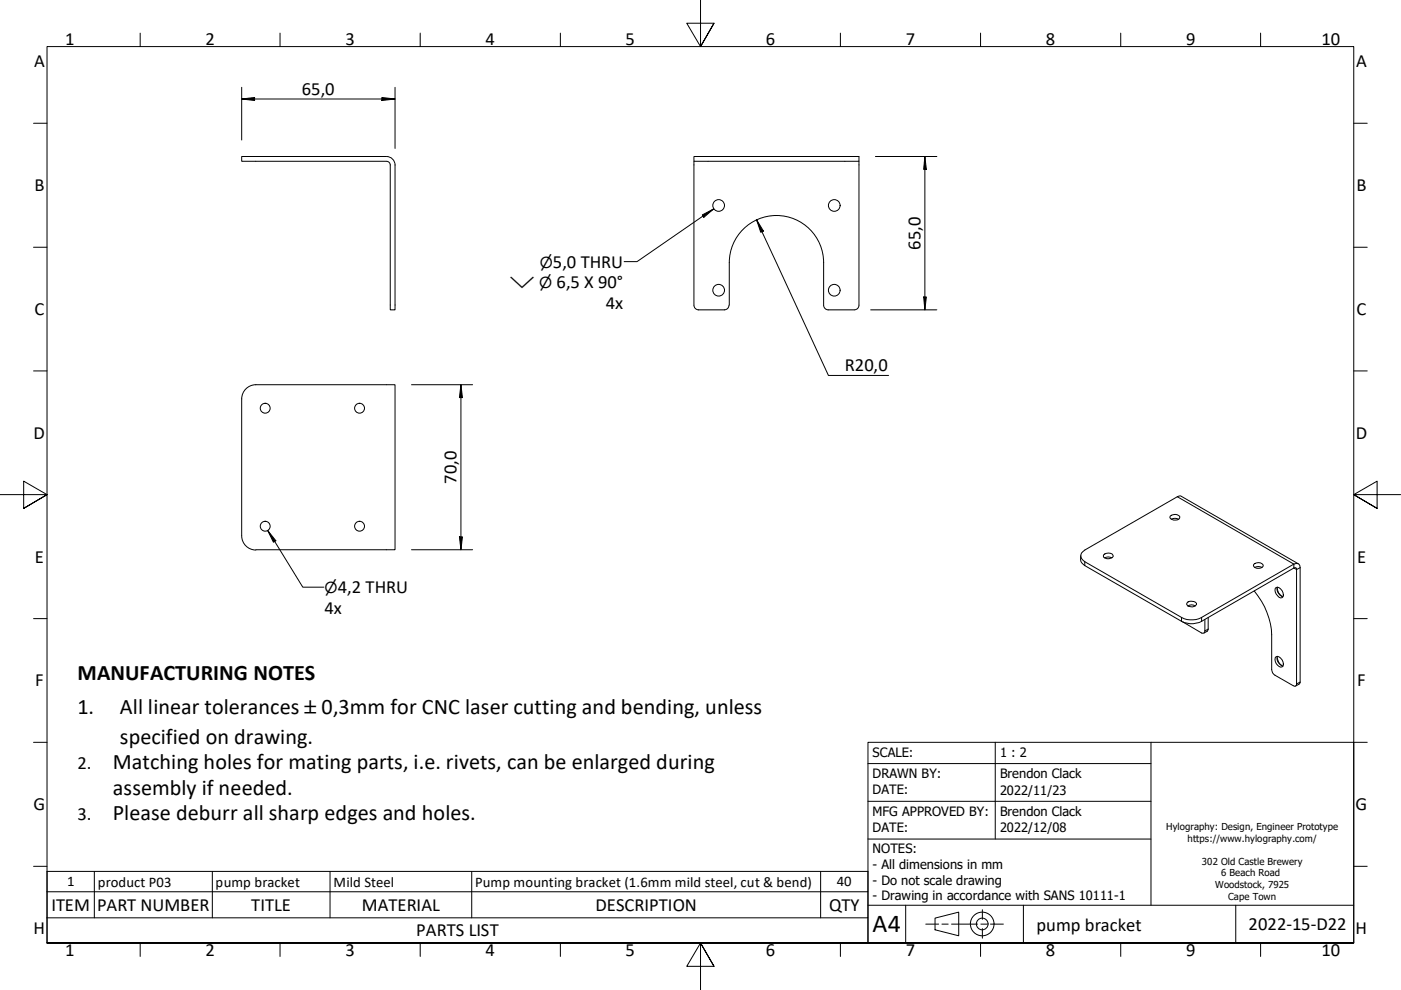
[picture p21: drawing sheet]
<svg xmlns="http://www.w3.org/2000/svg" width="297mm" height="210mm" viewBox="0 0 297 210" stroke-linecap="round" stroke-linejoin="round" font-family="sans-serif">
<defs><g id="words">
<text font-size="5.5" x="185" y="197.6">A4</text>
<g font-size="4.7">
<text x="16.4" y="144.2">MANUFACTURING NOTES</text>
<text x="16.4" y="151.4">1.</text>
<text x="25.4" y="151.4">All linear tolerances</text>
<text x="68.2" y="151.4">0,3mm for CNC laser cutting and bending, unless</text>
<text x="25.4" y="157.7">specified on drawing.</text>
<text x="23.9" y="163.1">Matching holes for mating parts, i.e. rivets, can be enlarged during</text>
<text x="23.9" y="168.5">assembly if needed.</text>
<text x="23.9" y="173.9">Please deburr all sharp edges and holes.</text>
</g>
<g font-size="3.9">
<text x="13.8" y="9.5">1</text>
<text x="43.6" y="9.5">2</text>
<text x="73.3" y="9.5">3</text>
<text x="102.9" y="9.5">4</text>
<text x="132.7" y="9.5">5</text>
<text x="162.4" y="9.5">6</text>
<text x="192" y="9.5">7</text>
<text x="221.7" y="9.5">8</text>
<text x="251.5" y="9.5">9</text>
<text x="280.2" y="9.5">10</text>
<text x="7.2" y="14.3">A</text>
<text x="287.5" y="14.3">A</text>
<text x="64" y="20">65,0</text>
<text x="7.3" y="40.5">B</text>
<text x="287.6" y="40.5">B</text>
<text x="195.1" y="52.9" transform="rotate(-90 195.1 52.9)">65,0</text>
<text x="117.2" y="56.7">5,0 THRU</text>
<text x="118" y="61.1">6,5 X 90°</text>
<text x="128.5" y="65.4">4x</text>
<text x="7.3" y="66.8">C</text>
<text x="287.6" y="66.8">C</text>
<text x="179.1" y="78.6">R20,0</text>
<text x="7.1" y="93">D</text>
<text x="287.5" y="93">D</text>
<text x="96.8" y="102.6" transform="rotate(-90 96.8 102.6)">70,0</text>
<text x="7.4" y="119.3">E</text>
<text x="287.7" y="119.3">E</text>
<text x="71.6" y="125.7">4,2 THRU</text>
<text x="68.8" y="130.1">4x</text>
<text x="7.4" y="145.5">F</text>
<text x="287.7" y="145.5">F</text>
<text x="64.6" y="151.4">±</text>
<text x="16.4" y="163.1">2.</text>
<text x="7.1" y="171.8">G</text>
<text x="16.4" y="173.9">3.</text>
<text x="287.4" y="171.8">G</text>
<text x="10.9" y="193.1">ITEM</text>
<text x="20.6" y="193.1">PART NUMBER</text>
<text x="53.3" y="193.1">TITLE</text>
<text x="76.7" y="193.1">MATERIAL</text>
<text x="126.2" y="193.1">DESCRIPTION</text>
<text x="175.8" y="193.1">QTY</text>
<text x="219.8" y="197.3">pump bracket</text>
<text x="264.7" y="197.2">2022-15-D22</text>
<text x="7.1" y="198">H</text>
<text x="13.8" y="202.8">1</text>
<text x="43.6" y="202.8">2</text>
<text x="73.3" y="202.8">3</text>
<text x="88.3" y="198.5">PARTS LIST</text>
<text x="102.9" y="202.8">4</text>
<text x="132.7" y="202.8">5</text>
<text x="162.4" y="202.8">6</text>
<text x="192" y="202.8">7</text>
<text x="221.7" y="202.8">8</text>
<text x="251.5" y="202.8">9</text>
<text x="280.2" y="202.8">10</text>
<text x="287.4" y="198">H</text>
</g>
<g font-size="3.2">
<text x="114.4" y="56.7">⌀</text>
<text x="108" y="61.1">⌵ ⌀</text>
<text x="68.8" y="125.7">⌀</text>
</g>
<g font-size="3.1">
<text x="14.2" y="187.9">1</text>
<text x="20.8" y="188">product P03</text>
<text x="45.7" y="188">pump bracket</text>
<text x="70.7" y="188">Mild Steel</text>
<text x="100.8" y="188">Pump mounting bracket (1.6mm mild steel, cut &amp; bend)</text>
<text x="177.4" y="187.9">40</text>
</g>
<g font-size="2.7">
<text x="185" y="160.4">SCALE:</text>
<text x="212" y="160.4">1 : 2</text>
<text x="185" y="164.9">DRAWN BY:</text>
<text x="212" y="165">Brendon Clack</text>
<text x="185" y="168.4">DATE:</text>
<text x="185" y="172.9">MFG APPROVED BY:</text>
<text x="212" y="173">Brendon Clack</text>
<text x="212" y="168.5">2022/11/23</text>
<text x="185" y="176.4">DATE:</text>
<text x="212" y="176.5">2022/12/08</text>
<text x="185" y="180.9">NOTES:</text>
<text x="185" y="184.2">- All dimensions in mm</text>
<text x="185" y="187.6">- Do not scale drawing</text>
<text x="185" y="190.9">- Drawing in accordance with SANS 10111-1</text>
</g>
<g font-size="2">
<text x="247.3" y="176">Hylography: Design, Engineer Prototype</text>
<text x="251.8" y="178.5">https://www.hylography.com/</text>
<text x="254.8" y="183.4">302 Old Castle Brewery</text>
<text x="258.9" y="185.8">6 Beach Road</text>
<text x="257.6" y="188.3">Woodstock, 7925</text>
<text x="260.4" y="190.8">Cape Town</text>
</g>
</g></defs>
<!-- layer: Visible (Hylo) -->
<g fill="none" stroke="#000" stroke-width=".21">
<path d="M81.9 33.2h-30.7v1h30.7M81.9 33.2a1.81 1.81 0 0 1 1.9 1.8v30.7h-1.1v-30.7a.79 .79 0 0 0-.8-.8M147.1 33.2h35v1h-35zM147.1 34.2v30.5M182.1 34.2v30.5M154.6 55.7v9M154.6 55.7a10 10 0 0 1 10-10 10 10 0 0 1 10 10M174.6 55.7v9M147.1 64.7a.98 .98 0 0 0 1 1h5.5M154.6 64.7a.98 .98 0 0 1-1 1M174.6 64.7a.98 .98 0 0 0 1 1M182.1 64.7a.98 .98 0 0 1-1 1h-5.5"/>
<path d="M51.2 84.6v29a3 3 0 0 0 3.1 3M54.2 81.6h29.6v35h-29.6M54.3 81.6a3 3 0 0 0-3.1 3M229.1 117.8a1.78 1.78 0 0 0 .9 2.1l21 12.1a4.7 4.7 0 0 0 3.8-.3l19.5-11.3h.5l.1 .2v24.7l-.4 .2-.3-.1-3.9-2.2a1.4 1.4 0 0 1-.7-1.2v-7.4a15.7 15.7 0 0 0-3.7-9.3M234 117.6a1.38 1.38 0 0 1 2 .1v.3a1.44 1.44 0 0 1-2 .1zM234.2 118.3a1.62 1.62 0 0 1 1.5 0M248.1 109.4a1.45 1.45 0 0 1 2 .1 1.02 1.02 0 0 1-1.6 .6l-.3-.1zM248.3 110.1a1.62 1.62 0 0 1 1.6 0M265.8 119.7a1.25 1.25 0 0 1 2 .3 1.28 1.28 0 0 1-2.1-.1zM275.3 119.5l-25-14.4-.7 .2-19.6 11.3a1.33 1.33 0 0 0-.8 1.3 1.33 1.33 0 0 0 .8 1.2l20.5 11.8a4.6 4.6 0 0 0 4.3 0l19.5-11.3a.84 .84 0 0 1 .9-.1 .84 .84 0 0 1 .5 .9v24.2l-.3 .5-.7 .4M251.8 128.5a1.37 1.37 0 0 1 1.6 0M251.9 127.6l.4-.1a1.5 1.5 0 0 1 1.4 .4 1.15 1.15 0 0 1-1 .8 1.15 1.15 0 0 1-1.1-.6z"/>
<path d="M255.5 131.4v2.4l-.1 .3-.4 .2-4.2-2.4M256.2 130.9l-.1 2.7-.8 .6M266 120.3a1.75 1.75 0 0 1 1.6 0M270.6 124.6a1.43 1.43 0 0 1 1.2 2.1 1.11 1.11 0 0 1-1.2-.7 1.06 1.06 0 0 1 0-1.4zM270.6 139.2a1.43 1.43 0 0 1 1.2 2.2 1.43 1.43 0 0 1-1.2-2.2zM270.8 124.7a2.41 2.41 0 0 0 1 1.8M270.8 139.4a2.44 2.44 0 0 0 1 1.7M270.8 124.5a1.68 1.68 0 0 0 1.2 2M270.8 139.2a1.62 1.62 0 0 0 1.2 2"/>
<circle cx="152.4" cy="43.6" r="1.24"/>
<circle cx="176.9" cy="43.6" r="1.24"/>
<circle cx="152.4" cy="61.5" r="1.24"/>
<circle cx="176.9" cy="61.5" r="1.24"/>
<circle cx="56.2" cy="86.6" r="1.05"/>
<circle cx="76.2" cy="86.6" r="1.05"/>
<circle cx="56.2" cy="111.6" r="1.05"/>
<circle cx="76.2" cy="111.6" r="1.05"/>
</g>
<!-- layer: Visible Narrow (Hylo) -->
<path d="M230 119.1v.8M249.6 105.3l24.7 14.3v.8l.6 .3 .8-.3M250.5 130.9v.8M254.8 130.9v.8M256.2 133.4l-.7 .4M275.7 144.6l-.8 .4" fill="none" stroke="#000" stroke-width=".21"/>
<!-- layer: Symbol (Hylo) -->
<path d="M148.9 45.6l2.4-1.3-2.1 1.8zM151.3 44.3l-16.2 11.2h-2.8M56.8 112.5l1.7 2.2-.5 .3zM56.8 112.5l7.4 12h4.4M10 189.1h174v-4.3h-174v9.8M10 194.6v5.3h174v-5.3M20 184.8v9.8M45 184.8v9.8M70 184.8v9.8M100 184.8v9.8M174 184.8v9.8M184 189.1v5.5h-174" fill="none" stroke="#000" stroke-width=".21"/>
<!-- layer: Border (Hylo) -->
<g fill="none" stroke="#000" stroke-width=".21">
<path d="M148.5 -.1v10l-2.9-5h5.8l-2.9 5 2.9-5M29.7 7v2.9M59.4 7v2.9M89.1 7v2.9M118.8 7v2.9M178.2 7v2.9M207.9 7v2.9M237.6 7v2.9M267.3 7v2.9M7.1 26.1h2.9M287 26.1h2.9M7.1 52.4h2.9"/>
<path d="M287 52.4h2.9M7.1 78.6h2.9M287 78.6h2.9M0 104.9h10l-5-2.9v5.8l5-2.9-5 2.9M297 104.9h-10l5-2.9v5.8l-5-2.9 5 2.9M7.1 131.2h2.9M287 131.2h2.9M7.1 157.4h2.9M287 157.4h2.9M7.1 183.7h2.9M10 199.9v-190h277v190h-277h277M29.7 199.9v2.9"/>
<path d="M59.4 199.9v2.9M89.1 199.9v2.9M118.8 199.9v2.9M178.2 199.9v2.9M207.9 199.9v2.9M237.6 199.9v2.9M267.3 199.9v2.9M287 183.7h2.9M151.4 204.9l-2.9-5 2.9 5h-5.8l2.9-5v10"/>
</g>
<!-- layer: Title (Hylo) -->
<g fill="none" stroke="#000" stroke-width=".21">
<path d="M184 157.4h103v42.5h-103zM211 157.4v20.5M244 157.4v34.5M184 177.9h60M184 169.9h60M184 161.9h60M184 191.9h103M192 191.9v8M196.3 195.9h2.7M198.2 194.7l5.1-1.3v5l-5.1-1.3zM199.7 195.9h1.3M201.7 195.9h5.6"/>
<path d="M208 195.9h1.3M208.3 192.9v2M208.3 196.9v2M210 195.9h2.7M217 191.9v8M262 191.9v8"/>
<circle cx="208.2" cy="195.9" r="2.51"/>
<circle cx="208.2" cy="195.9" r="1.24"/>
</g>
<!-- layer: Dimension (Hylo) -->
<g fill="none" stroke="#000" stroke-width=".21">
<path d="M51.2 18.5v11.2M83.8 18.5v13M51.2 21l2.8-.3v.6zM51.2 21h32.6M81 20.7l2.8 .3-2.8 .3zM185.6 33.2h13M196.1 33.2l.3 2.7h-.6zM196.1 33.2v32.5M160.4 46.6l1.5 2.4-.6 .2zM160.4 46.6l15.2 33h12.8M184.6 65.7h14M195.8 63h.6l-.3 2.7z"/>
<path d="M87.2 81.6h13M97.7 81.6l.3 2.7h-.6zM97.7 81.6v35M87.2 116.6h13M97.4 113.8h.6l-.3 2.8z"/>
</g>
<g fill="#000">
<path d="M51.2 21l2.8-.3v.6z" fill-rule="evenodd"/>
<path d="M81 20.7l2.8 .3-2.8 .3z" fill-rule="evenodd"/>
<path d="M196.1 33.2l.3 2.7h-.6z" fill-rule="evenodd"/>
<path d="M160.4 46.6l1.5 2.4-.6 .2z" fill-rule="evenodd"/>
<path d="M195.8 63h.6l-.3 2.7z" fill-rule="evenodd"/>
<path d="M97.7 81.6l.3 2.7h-.6z" fill-rule="evenodd"/>
<path d="M97.4 113.8h.6l-.3 2.8z" fill-rule="evenodd"/>
</g>
<!-- layer: Symbol (Hylo) -->
<g fill="#000">
<path d="M148.9 45.6l2.4-1.3-2.1 1.8z" fill-rule="evenodd"/>
<path d="M56.8 112.5l1.7 2.2-.5 .3z" fill-rule="evenodd"/>
</g>
<use href="#words"/>
</svg>
